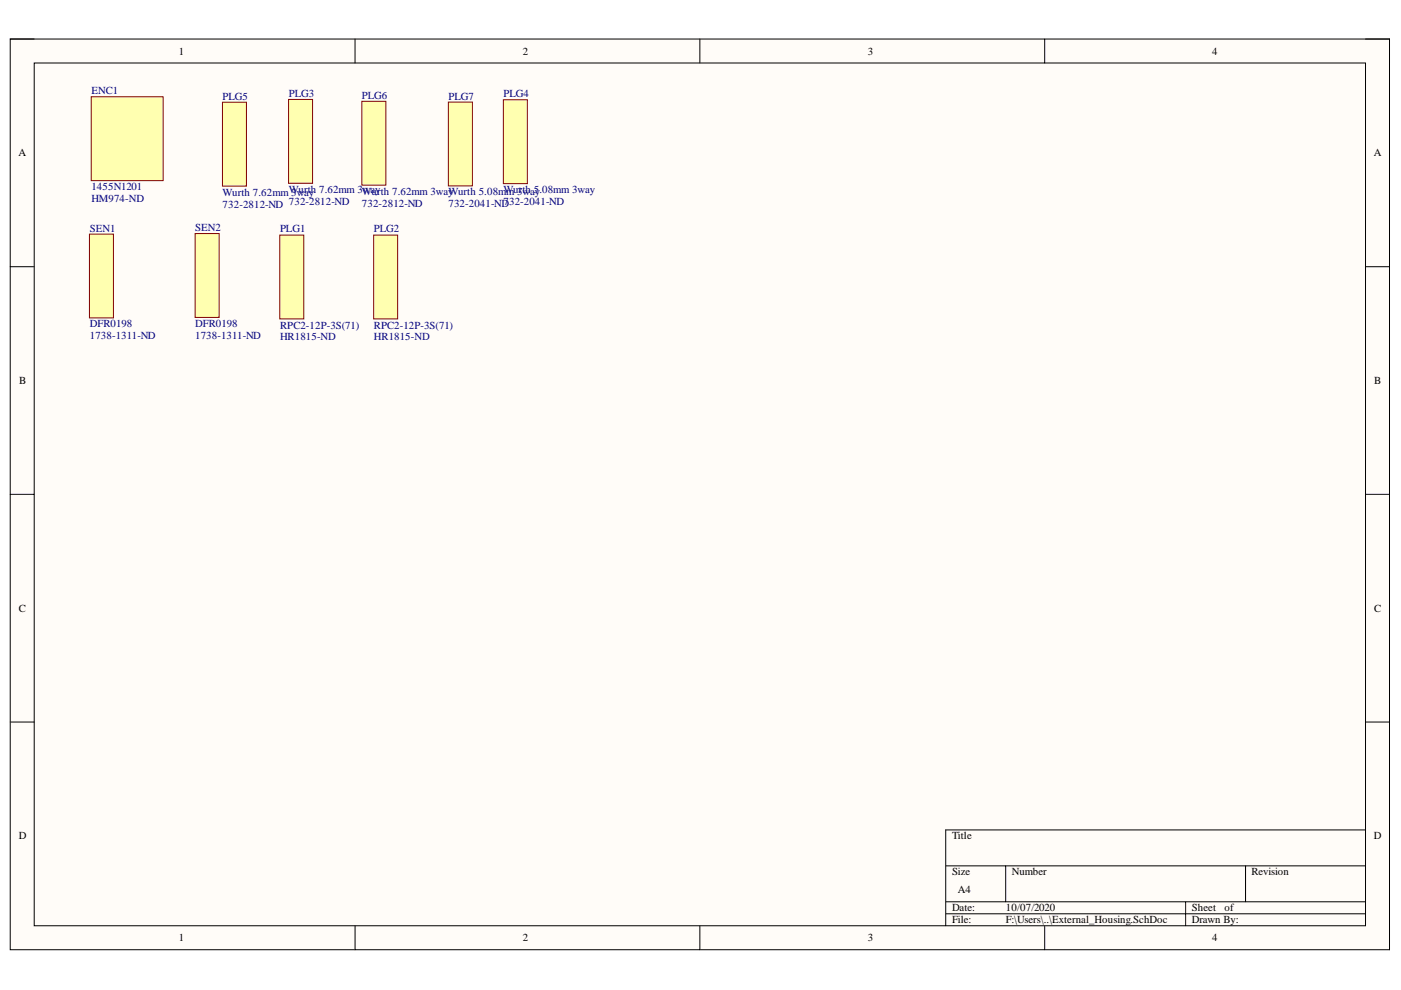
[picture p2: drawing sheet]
<svg xmlns="http://www.w3.org/2000/svg" width="297mm" height="210mm" viewBox="0 0 297 210" stroke-linecap="round" stroke-linejoin="round" font-family="sans-serif">
<defs><g id="words">
<g font-size="2.3">
<text x="37.9" y="11.6">1</text>
<text x="110.8" y="11.6">2</text>
<text x="184" y="11.6">3</text>
<text x="257" y="11.6">4</text>
<text x="3.9" y="33.1">A</text>
<text x="291.3" y="33.1">A</text>
<text x="4.1" y="81.4">B</text>
<text x="291.3" y="81.4">B</text>
<text x="4" y="129.7">C</text>
<text x="291.3" y="129.7">C</text>
<text x="4" y="177.9">D</text>
<text x="201.8" y="177.9">Title</text>
<text x="291.3" y="177.9">D</text>
<text x="201.8" y="185.6">Size</text>
<text x="214.5" y="185.6">Number</text>
<text x="265.4" y="185.6">Revision</text>
<text x="203.1" y="189.4">A4</text>
<text x="201.8" y="193.2">Date:</text>
<text x="201.8" y="195.8">File:</text>
<text x="213.3" y="193.2">10/07/2020</text>
<text x="213.3" y="195.8">F:\Users\..\External_Housing.SchDoc</text>
<text x="252.7" y="193.2">Sheet</text>
<text x="252.7" y="195.8">Drawn By:</text>
<text x="259.6" y="193.2">of</text>
<text x="37.9" y="199.6">1</text>
<text x="110.8" y="199.6">2</text>
<text x="184" y="199.6">3</text>
<text x="257" y="199.6">4</text>
</g>
<g font-size="2.3" fill="#000080">
<text x="19.4" y="20">ENC1</text>
<text x="47.2" y="21.1">PLG5</text>
<text x="61.2" y="20.5">PLG3</text>
<text x="76.7" y="21">PLG6</text>
<text x="95.1" y="21.1">PLG7</text>
<text x="106.8" y="20.6">PLG4</text>
<text x="19.4" y="40.3">1455N1201</text>
<text x="47.2" y="41.5">Wurth 7.62mm 3way</text>
<text x="61.2" y="40.9">Wurth 7.62mm 3Wurth 7.62mm 3way</text>
<text x="76.9" y="40.9">way</text>
<text x="95.1" y="41.4">Wurth 5.08mWu3rtway</text>
<text x="107.3" y="41.4">m</text>
<text x="111.4" y="40.9">h 5.08mm 3way</text>
<text x="19.4" y="42.9">HM974-ND</text>
<text x="47.2" y="44">732-2812-ND</text>
<text x="61.2" y="43.4">732-2812-ND</text>
<text x="76.7" y="43.8">732-2812-ND</text>
<text x="95.1" y="44">732-2041-ND32-2041-ND</text>
<text x="106.8" y="43.4">7</text>
<text x="19" y="49.1">SEN1</text>
<text x="41.4" y="49">SEN2</text>
<text x="59.4" y="49.3">PLG1</text>
<text x="79.3" y="49.3">PLG2</text>
<text x="19" y="71.9">1738-1311-ND</text>
<text x="19" y="69.4">DFR0198</text>
<text x="41.4" y="71.8">1738-1311-ND</text>
<text x="41.4" y="69.3">DFR0198</text>
<text x="59.4" y="69.7">RPC2-12P-3S(71)</text>
<text x="79.3" y="69.7">RPC2-12P-3S(71)</text>
<text x="59.4" y="72.2">HR1815-ND</text>
<text x="79.3" y="72.2">HR1815-ND</text>
</g>
</g></defs>
<path d="M2.2 8.3h292.4v193.1h-292.4z" fill-rule="evenodd" fill="#fffcf8"/>
<path d="M2.2 8.3h292.4v193.1h-292.4z" fill="none" stroke="#000" stroke-width=".21"/>
<path d="M7.3 13.4h282.2v182.9h-282.2z" fill-rule="evenodd" fill="#fffcf8"/>
<g fill="none" stroke="#000" stroke-width=".21">
<path d="M2.2 8.3h5.1M7.3 13.4h282.2v182.9h-282.2zM75.3 8.3v5.1M148.4 8.3v5.1M221.5 8.3v5.1M289.5 8.3h5.1v5.1M2.2 56.5h5.1M289.5 56.6h5.1M2.2 104.8h5.1M289.5 104.8h5.1M2.2 153.1h5.1M289.5 153.1h5.1"/>
<path d="M289.5 176h-89v20.3M75.3 196.3v5.1M148.4 196.3v5.1M200.5 183.6h89M200.5 191.2h89M200.5 193.7h89M213.2 183.6v7.6M221.5 196.3v5.1M251.4 191.2v5.1M264.1 183.6v7.6M294.6 196.3v5.1"/>
</g>
<path d="M19.3 20.5h15.3v17.8h-15.3z" fill-rule="evenodd" fill="#ffffb0"/>
<path d="M19.3 20.5h15.3v17.8h-15.3z" fill="none" stroke="#800000" stroke-width=".21"/>
<path d="M19 49.6h5.1v17.8h-5.1z" fill-rule="evenodd" fill="#ffffb0"/>
<path d="M19 49.6h5.1v17.8h-5.1z" fill="none" stroke="#800000" stroke-width=".21"/>
<path d="M41.4 49.5h5.1v17.8h-5.1z" fill-rule="evenodd" fill="#ffffb0"/>
<path d="M41.4 49.5h5.1v17.8h-5.1z" fill="none" stroke="#800000" stroke-width=".21"/>
<path d="M59.3 49.8h5.1v17.8h-5.1z" fill-rule="evenodd" fill="#ffffb0"/>
<path d="M59.3 49.8h5.1v17.8h-5.1z" fill="none" stroke="#800000" stroke-width=".21"/>
<path d="M79.2 49.8h5.1v17.8h-5.1z" fill-rule="evenodd" fill="#ffffb0"/>
<path d="M79.2 49.8h5.1v17.8h-5.1z" fill="none" stroke="#800000" stroke-width=".21"/>
<path d="M47.2 21.7h5.1v17.8h-5.1z" fill-rule="evenodd" fill="#ffffb0"/>
<path d="M47.2 21.7h5.1v17.8h-5.1z" fill="none" stroke="#800000" stroke-width=".21"/>
<path d="M61.2 21.1h5.1v17.8h-5.1z" fill-rule="evenodd" fill="#ffffb0"/>
<path d="M61.2 21.1h5.1v17.8h-5.1z" fill="none" stroke="#800000" stroke-width=".21"/>
<path d="M76.7 21.5h5.1v17.8h-5.1z" fill-rule="evenodd" fill="#ffffb0"/>
<path d="M76.7 21.5h5.1v17.8h-5.1z" fill="none" stroke="#800000" stroke-width=".21"/>
<path d="M95.1 21.6h5v17.8h-5z" fill-rule="evenodd" fill="#ffffb0"/>
<path d="M95.1 21.6h5v17.8h-5z" fill="none" stroke="#800000" stroke-width=".21"/>
<path d="M106.7 21.1h5.1v17.8h-5.1z" fill-rule="evenodd" fill="#ffffb0"/>
<path d="M106.7 21.1h5.1v17.8h-5.1z" fill="none" stroke="#800000" stroke-width=".21"/>
<use href="#words"/>
</svg>
